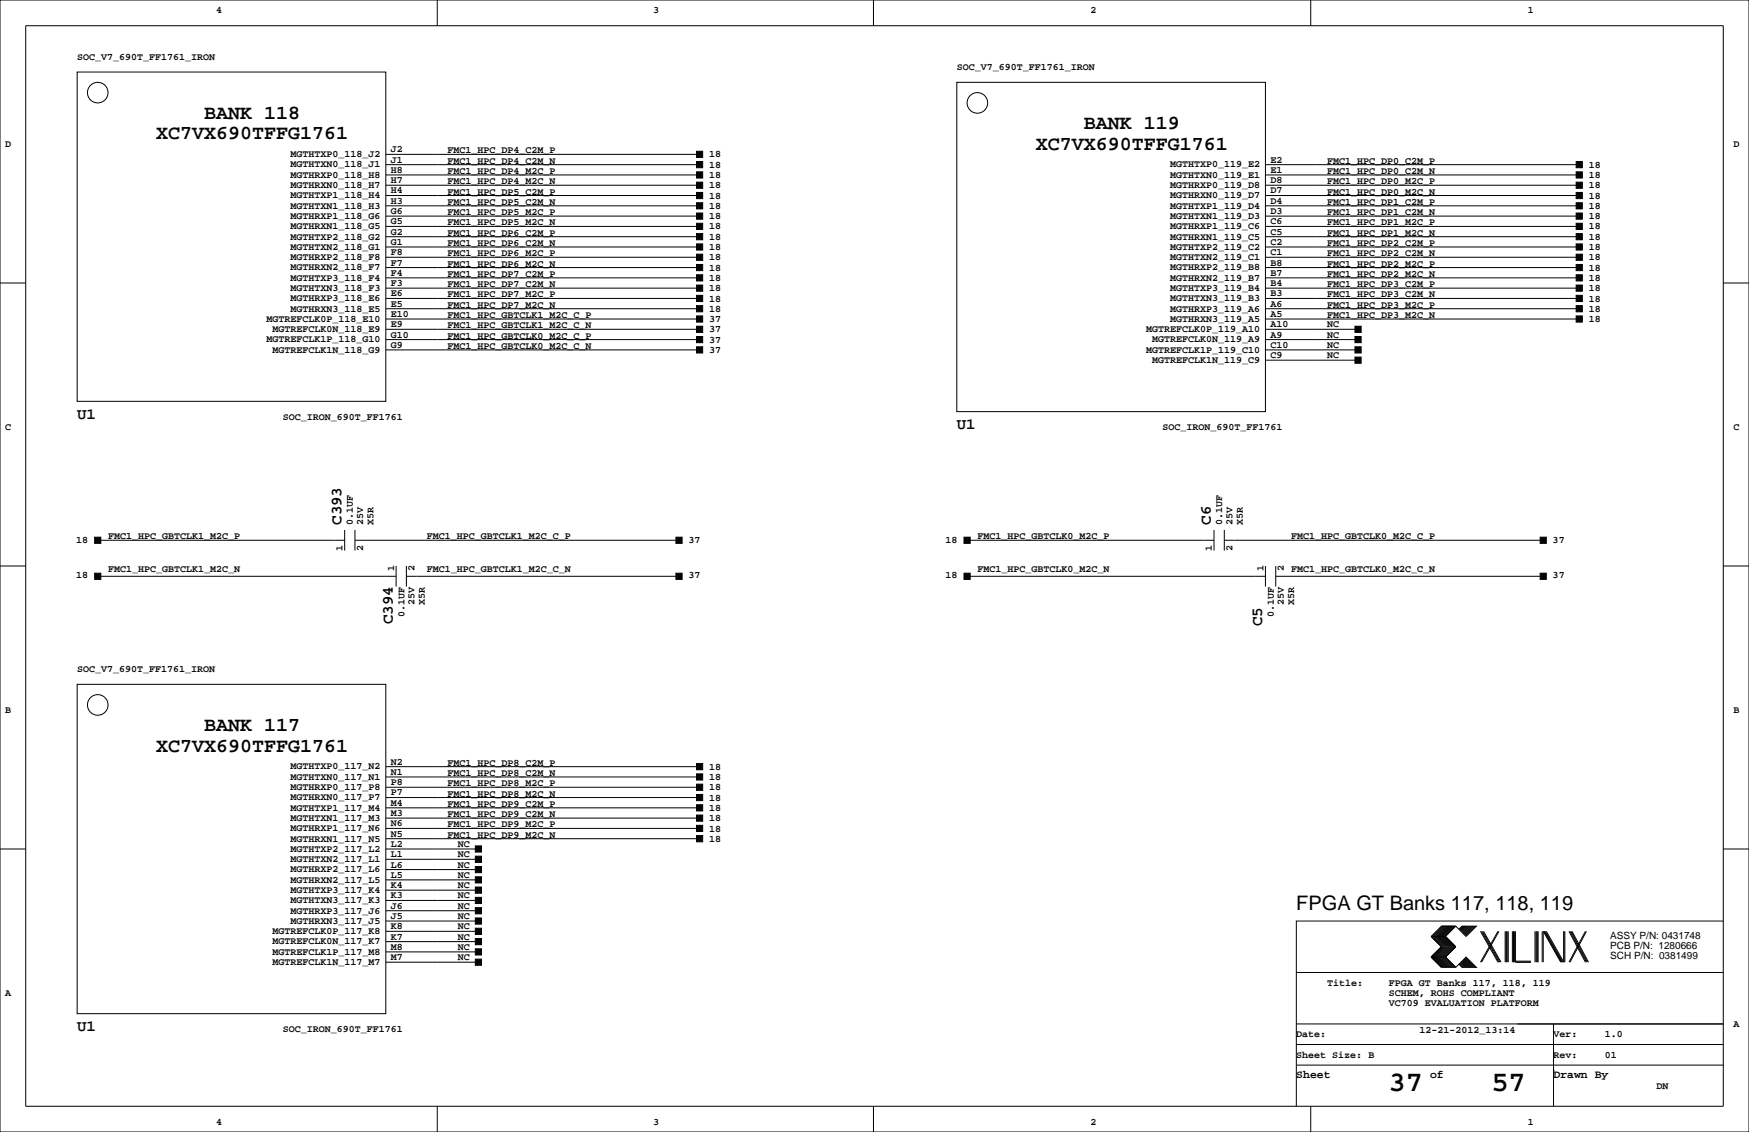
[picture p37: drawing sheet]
<svg xmlns="http://www.w3.org/2000/svg" width="432mm" height="279mm" viewBox="0 0 432 279" stroke-linecap="round" stroke-linejoin="round" font-family="sans-serif">
<defs><g id="words">
<g font-size="7.1">
<text x="342.8" y="269.3">37</text>
<text x="368.2" y="269.3">57</text>
</g>
<g font-size="4.9">
<text x="50.4" y="29.3">BANK 118</text>
<text x="38.5" y="34.4">XC7VX690TFFG1761</text>
<text x="267.5" y="31.9">BANK 119</text>
<text x="255.7" y="36.9">XC7VX690TFFG1761</text>
<text x="38.5" y="185.5">XC7VX690TFFG1761</text>
<text x="50.4" y="180.5">BANK 117</text>
<text x="320" y="224.6">FPGA GT Banks 117, 118, 119</text>
</g>
<g font-size="3.9">
<text x="19" y="103.3">U1</text>
<text x="236.2" y="105.9">U1</text>
<text x="84.3" y="129.5" transform="rotate(-90 84.3 129.5)">C393</text>
<text x="298.9" y="129.5" transform="rotate(-90 298.9 129.5)">C6</text>
<text x="97" y="154.1" transform="rotate(-90 97 154.1)">C394</text>
<text x="311.6" y="154.5" transform="rotate(-90 311.6 154.5)">C5</text>
<text x="19" y="254.5">U1</text>
</g>
<g font-size="2.8">
<text x="320" y="266.1">Sheet</text>
<text x="353.1" y="266.1">of</text>
<text x="383.5" y="266.1">Drawn By</text>
</g>
<g font-size="2.5">
<text x="53.3" y="3.3">4</text>
<text x="161.3" y="3.3">3</text>
<text x="269.2" y="3.3">2</text>
<text x="377.2" y="3.3">1</text>
<text x="19" y="14.7">SOC_V7_690T_FF1761_IRON</text>
<text x="236.2" y="17.3">SOC_V7_690T_FF1761_IRON</text>
<text x="1.3" y="36.3">D</text>
<text x="71.8" y="41.3">MGTHTXN0_118_J1</text>
<text x="71.8" y="38.8">MGTHTXP0_118_J2</text>
<text x="96.5" y="40.1">J1</text>
<text x="96.5" y="37.6">J2</text>
<text x="110.5" y="37.8">FMC1_HPC_DP4_C2M_P</text>
<text x="110.5" y="40.4">FMC1_HPC_DP4_C2M_N</text>
<text x="175" y="38.9">18</text>
<text x="175" y="41.4">18</text>
<text x="288.9" y="41.3">MGTHTXP0_119_E2</text>
<text x="313.7" y="40.1">E2</text>
<text x="327.7" y="40.4">FMC1_HPC_DP0_C2M_P</text>
<text x="392.2" y="41.4">18</text>
<text x="428" y="36.3">D</text>
<text x="71.8" y="46.4">MGTHRXN0_118_H7</text>
<text x="71.8" y="43.9">MGTHRXP0_118_H8</text>
<text x="96.5" y="47.8">H4</text>
<text x="96.5" y="45.2">H7</text>
<text x="96.5" y="42.7">H8</text>
<text x="110.5" y="45.5">FMC1_HPC_DP4_M2C_N</text>
<text x="110.5" y="42.9">FMC1_HPC_DP4_M2C_P</text>
<text x="175" y="46.5">18</text>
<text x="175" y="43.9">18</text>
<text x="288.9" y="46.4">MGTHRXP0_119_D8</text>
<text x="288.9" y="43.9">MGTHTXN0_119_E1</text>
<text x="313.7" y="47.8">D7</text>
<text x="313.7" y="45.2">D8</text>
<text x="313.7" y="42.7">E1</text>
<text x="327.7" y="42.9">FMC1_HPC_DP0_C2M_N</text>
<text x="327.7" y="45.5">FMC1_HPC_DP0_M2C_P</text>
<text x="392.2" y="43.9">18</text>
<text x="392.2" y="46.5">18</text>
<text x="71.8" y="51.5">MGTHTXN1_118_H3</text>
<text x="71.8" y="49">MGTHTXP1_118_H4</text>
<text x="96.5" y="52.8">G6</text>
<text x="96.5" y="50.3">H3</text>
<text x="110.5" y="53.1">FMC1_HPC_DP5_M2C_P</text>
<text x="110.5" y="50.5">FMC1_HPC_DP5_C2M_N</text>
<text x="110.5" y="48">FMC1_HPC_DP5_C2M_P</text>
<text x="175" y="51.6">18</text>
<text x="175" y="49">18</text>
<text x="288.9" y="51.5">MGTHTXP1_119_D4</text>
<text x="288.9" y="49">MGTHRXN0_119_D7</text>
<text x="313.7" y="52.8">D3</text>
<text x="313.7" y="50.3">D4</text>
<text x="327.7" y="48">FMC1_HPC_DP0_M2C_N</text>
<text x="327.7" y="50.5">FMC1_HPC_DP1_C2M_P</text>
<text x="327.7" y="53.1">FMC1_HPC_DP1_C2M_N</text>
<text x="392.2" y="49">18</text>
<text x="392.2" y="51.6">18</text>
<text x="71.8" y="59.1">MGTHTXP2_118_G2</text>
<text x="71.8" y="56.6">MGTHRXN1_118_G5</text>
<text x="71.8" y="54">MGTHRXP1_118_G6</text>
<text x="96.5" y="57.9">G2</text>
<text x="96.5" y="55.4">G5</text>
<text x="110.5" y="58.2">FMC1_HPC_DP6_C2M_P</text>
<text x="110.5" y="55.6">FMC1_HPC_DP5_M2C_N</text>
<text x="175" y="59.2">18</text>
<text x="175" y="56.6">18</text>
<text x="175" y="54.1">18</text>
<text x="288.9" y="59.1">MGTHRXN1_119_C5</text>
<text x="288.9" y="56.6">MGTHRXP1_119_C6</text>
<text x="288.9" y="54">MGTHTXN1_119_D3</text>
<text x="313.7" y="57.9">C5</text>
<text x="313.7" y="55.4">C6</text>
<text x="327.7" y="55.6">FMC1_HPC_DP1_M2C_P</text>
<text x="327.7" y="58.2">FMC1_HPC_DP1_M2C_N</text>
<text x="392.2" y="54.1">18</text>
<text x="392.2" y="56.6">18</text>
<text x="392.2" y="59.2">18</text>
<text x="71.8" y="64.2">MGTHRXP2_118_F8</text>
<text x="71.8" y="61.7">MGTHTXN2_118_G1</text>
<text x="96.5" y="65.5">F7</text>
<text x="96.5" y="63">F8</text>
<text x="96.5" y="60.5">G1</text>
<text x="110.5" y="60.7">FMC1_HPC_DP6_C2M_N</text>
<text x="110.5" y="65.8">FMC1_HPC_DP6_M2C_N</text>
<text x="110.5" y="63.2">FMC1_HPC_DP6_M2C_P</text>
<text x="175" y="61.7">18</text>
<text x="175" y="64.3">18</text>
<text x="288.9" y="64.2">MGTHTXN2_119_C1</text>
<text x="288.9" y="61.7">MGTHTXP2_119_C2</text>
<text x="313.7" y="65.5">B8</text>
<text x="313.7" y="63">C1</text>
<text x="313.7" y="60.5">C2</text>
<text x="327.7" y="60.7">FMC1_HPC_DP2_C2M_P</text>
<text x="327.7" y="63.2">FMC1_HPC_DP2_C2M_N</text>
<text x="327.7" y="65.8">FMC1_HPC_DP2_M2C_P</text>
<text x="392.2" y="61.7">18</text>
<text x="392.2" y="64.3">18</text>
<text x="71.8" y="71.8">MGTHTXN3_118_F3</text>
<text x="71.8" y="69.3">MGTHTXP3_118_F4</text>
<text x="71.8" y="66.7">MGTHRXN2_118_F7</text>
<text x="96.5" y="70.6">F3</text>
<text x="96.5" y="68.1">F4</text>
<text x="110.5" y="70.9">FMC1_HPC_DP7_C2M_N</text>
<text x="110.5" y="68.3">FMC1_HPC_DP7_C2M_P</text>
<text x="175" y="71.9">18</text>
<text x="175" y="66.8">18</text>
<text x="175" y="69.3">18</text>
<text x="288.9" y="71.8">MGTHTXP3_119_B4</text>
<text x="288.9" y="69.3">MGTHRXN2_119_B7</text>
<text x="288.9" y="66.7">MGTHRXP2_119_B8</text>
<text x="313.7" y="70.6">B4</text>
<text x="313.7" y="68.1">B7</text>
<text x="327.7" y="68.3">FMC1_HPC_DP2_M2C_N</text>
<text x="327.7" y="70.9">FMC1_HPC_DP3_C2M_P</text>
<text x="392.2" y="66.8">18</text>
<text x="392.2" y="69.3">18</text>
<text x="392.2" y="71.9">18</text>
<text x="71.8" y="76.9">MGTHRXN3_118_E5</text>
<text x="71.8" y="74.4">MGTHRXP3_118_E6</text>
<text x="96.5" y="75.7">E5</text>
<text x="96.5" y="73.2">E6</text>
<text x="110.5" y="75.9">FMC1_HPC_DP7_M2C_N</text>
<text x="110.5" y="73.4">FMC1_HPC_DP7_M2C_P</text>
<text x="175" y="77">18</text>
<text x="175" y="74.4">18</text>
<text x="288.9" y="76.9">MGTHRXP3_119_A6</text>
<text x="288.9" y="74.4">MGTHTXN3_119_B3</text>
<text x="313.7" y="75.7">A6</text>
<text x="313.7" y="73.2">B3</text>
<text x="327.7" y="73.4">FMC1_HPC_DP3_C2M_N</text>
<text x="327.7" y="75.9">FMC1_HPC_DP3_M2C_P</text>
<text x="392.2" y="74.4">18</text>
<text x="392.2" y="77">18</text>
<text x="65.8" y="79.4">MGTREFCLK0P_118_E10</text>
<text x="67.3" y="82">MGTREFCLK0N_118_E9</text>
<text x="96.5" y="83.3">G10</text>
<text x="96.5" y="80.8">E9</text>
<text x="96.5" y="78.2">E10</text>
<text x="110.5" y="78.5">FMC1_HPC_GBTCLK1_M2C_C_P</text>
<text x="110.5" y="81">FMC1_HPC_GBTCLK1_M2C_C_N</text>
<text x="110.5" y="83.6">FMC1_HPC_GBTCLK0_M2C_C_P</text>
<text x="175" y="79.5">37</text>
<text x="175" y="82">37</text>
<text x="283" y="82">MGTREFCLK0P_119_A10</text>
<text x="288.9" y="79.4">MGTHRXN3_119_A5</text>
<text x="313.7" y="83.3">A9</text>
<text x="313.7" y="80.8">A10</text>
<text x="313.7" y="78.2">A5</text>
<text x="327.7" y="83.3">NC</text>
<text x="327.7" y="78.5">FMC1_HPC_DP3_M2C_N</text>
<text x="327.7" y="80.8">NC</text>
<text x="392.2" y="79.5">18</text>
<text x="65.8" y="84.5">MGTREFCLK1P_118_G10</text>
<text x="67.3" y="87.1">MGTREFCLK1N_118_G9</text>
<text x="96.5" y="85.9">G9</text>
<text x="110.5" y="86.1">FMC1_HPC_GBTCLK0_M2C_C_N</text>
<text x="175" y="84.6">37</text>
<text x="175" y="87.1">37</text>
<text x="283" y="87.1">MGTREFCLK1P_119_C10</text>
<text x="284.5" y="89.6">MGTREFCLK1N_119_C9</text>
<text x="284.5" y="84.5">MGTREFCLK0N_119_A9</text>
<text x="313.7" y="88.4">C9</text>
<text x="313.7" y="85.9">C10</text>
<text x="327.7" y="85.9">NC</text>
<text x="327.7" y="88.4">NC</text>
<text x="1.3" y="106.2">C</text>
<text x="69.8" y="103.6">SOC_IRON_690T_FF1761</text>
<text x="287" y="106.2">SOC_IRON_690T_FF1761</text>
<text x="428" y="106.2">C</text>
<text x="87.1" y="129.5" transform="rotate(-90 87.1 129.5)">0.1UF</text>
<text x="89.7" y="129.5" transform="rotate(-90 89.7 129.5)">25V</text>
<text x="92.2" y="129.5" transform="rotate(-90 92.2 129.5)">X5R</text>
<text x="301.8" y="129.5" transform="rotate(-90 301.8 129.5)">0.1UF</text>
<text x="304.3" y="129.5" transform="rotate(-90 304.3 129.5)">25V</text>
<text x="306.8" y="129.5" transform="rotate(-90 306.8 129.5)">X5R</text>
<text x="18.8" y="134.1">18</text>
<text x="26.7" y="133.1">FMC1_HPC_GBTCLK1_M2C_P</text>
<text x="84.6" y="136.1" transform="rotate(-90 84.6 136.1)">1</text>
<text x="89.7" y="136.1" transform="rotate(-90 89.7 136.1)">2</text>
<text x="105.4" y="133.1">FMC1_HPC_GBTCLK1_M2C_C_P</text>
<text x="170" y="134.1">37</text>
<text x="233.5" y="134.1">18</text>
<text x="241.3" y="133.1">FMC1_HPC_GBTCLK0_M2C_P</text>
<text x="299.2" y="136.1" transform="rotate(-90 299.2 136.1)">1</text>
<text x="304.3" y="136.1" transform="rotate(-90 304.3 136.1)">2</text>
<text x="318.8" y="133.1">FMC1_HPC_GBTCLK0_M2C_C_P</text>
<text x="383.3" y="134.1">37</text>
<text x="18.8" y="142.6">18</text>
<text x="26.7" y="141.1">FMC1_HPC_GBTCLK1_M2C_N</text>
<text x="97.3" y="141" transform="rotate(-90 97.3 141)">1</text>
<text x="102.4" y="141" transform="rotate(-90 102.4 141)">2</text>
<text x="105.4" y="141.1">FMC1_HPC_GBTCLK1_M2C_C_N</text>
<text x="170" y="142.6">37</text>
<text x="233.5" y="142.6">18</text>
<text x="241.3" y="141.1">FMC1_HPC_GBTCLK0_M2C_N</text>
<text x="311.9" y="141" transform="rotate(-90 311.9 141)">1</text>
<text x="317" y="141" transform="rotate(-90 317 141)">2</text>
<text x="318.8" y="141.1">FMC1_HPC_GBTCLK0_M2C_C_N</text>
<text x="383.3" y="142.6">37</text>
<text x="102.4" y="149.2" transform="rotate(-90 102.4 149.2)">25V</text>
<text x="104.9" y="149.2" transform="rotate(-90 104.9 149.2)">X5R</text>
<text x="317" y="149.2" transform="rotate(-90 317 149.2)">25V</text>
<text x="319.5" y="149.2" transform="rotate(-90 319.5 149.2)">X5R</text>
<text x="99.8" y="152.2" transform="rotate(-90 99.8 152.2)">0.1UF</text>
<text x="314.5" y="152.2" transform="rotate(-90 314.5 152.2)">0.1UF</text>
<text x="19" y="165.9">SOC_V7_690T_FF1761_IRON</text>
<text x="1.3" y="176">B</text>
<text x="428" y="176">B</text>
<text x="71.8" y="189.9">MGTHTXP0_117_N2</text>
<text x="96.5" y="191.3">N1</text>
<text x="96.5" y="188.7">N2</text>
<text x="110.5" y="189">FMC1_HPC_DP8_C2M_P</text>
<text x="110.5" y="191.5">FMC1_HPC_DP8_C2M_N</text>
<text x="175" y="190">18</text>
<text x="71.8" y="197.5">MGTHRXN0_117_P7</text>
<text x="71.8" y="195">MGTHRXP0_117_P8</text>
<text x="71.8" y="192.5">MGTHTXN0_117_N1</text>
<text x="96.5" y="196.3">P7</text>
<text x="96.5" y="193.8">P8</text>
<text x="110.5" y="196.6">FMC1_HPC_DP8_M2C_N</text>
<text x="110.5" y="194.1">FMC1_HPC_DP8_M2C_P</text>
<text x="175" y="197.6">18</text>
<text x="175" y="195.1">18</text>
<text x="175" y="192.5">18</text>
<text x="71.8" y="202.6">MGTHTXN1_117_M3</text>
<text x="71.8" y="200.1">MGTHTXP1_117_M4</text>
<text x="96.5" y="204">N6</text>
<text x="96.5" y="201.4">M3</text>
<text x="96.5" y="198.9">M4</text>
<text x="110.5" y="201.7">FMC1_HPC_DP9_C2M_N</text>
<text x="110.5" y="199.1">FMC1_HPC_DP9_C2M_P</text>
<text x="175" y="202.7">18</text>
<text x="175" y="200.2">18</text>
<text x="71.8" y="207.7">MGTHRXN1_117_N5</text>
<text x="71.8" y="205.2">MGTHRXP1_117_N6</text>
<text x="96.5" y="209">L2</text>
<text x="96.5" y="206.5">N5</text>
<text x="110.5" y="206.8">FMC1_HPC_DP9_M2C_N</text>
<text x="110.5" y="204.2">FMC1_HPC_DP9_M2C_P</text>
<text x="113" y="209">NC</text>
<text x="175" y="207.8">18</text>
<text x="175" y="205.2">18</text>
<text x="71.8" y="215.3">MGTHRXP2_117_L6</text>
<text x="71.8" y="212.8">MGTHTXN2_117_L1</text>
<text x="71.8" y="210.2">MGTHTXP2_117_L2</text>
<text x="96.5" y="214.1">L6</text>
<text x="96.5" y="211.6">L1</text>
<text x="113" y="214.1">NC</text>
<text x="113" y="211.6">NC</text>
<text x="71.8" y="220.4">MGTHTXP3_117_K4</text>
<text x="71.8" y="217.9">MGTHRXN2_117_L5</text>
<text x="96.5" y="221.7">K3</text>
<text x="96.5" y="219.2">K4</text>
<text x="96.5" y="216.7">L5</text>
<text x="113" y="216.7">NC</text>
<text x="113" y="221.7">NC</text>
<text x="113" y="219.2">NC</text>
<text x="71.8" y="225.5">MGTHRXP3_117_J6</text>
<text x="71.8" y="222.9">MGTHTXN3_117_K3</text>
<text x="96.5" y="226.8">J5</text>
<text x="96.5" y="224.3">J6</text>
<text x="113" y="226.8">NC</text>
<text x="113" y="224.3">NC</text>
<text x="67.3" y="233.1">MGTREFCLK0N_117_K7</text>
<text x="67.3" y="230.6">MGTREFCLK0P_117_K8</text>
<text x="71.8" y="228">MGTHRXN3_117_J5</text>
<text x="96.5" y="231.9">K7</text>
<text x="96.5" y="229.4">K8</text>
<text x="113" y="231.9">NC</text>
<text x="113" y="229.4">NC</text>
<text x="397.5" y="231.7">ASSY P/N: 0431748</text>
<text x="67.3" y="238.2">MGTREFCLK1N_117_M7</text>
<text x="67.3" y="235.6">MGTREFCLK1P_117_M8</text>
<text x="96.5" y="237">M7</text>
<text x="96.5" y="234.4">M8</text>
<text x="113" y="237">NC</text>
<text x="113" y="234.4">NC</text>
<text x="397.5" y="236.8">SCH P/N: 0381499</text>
<text x="397.5" y="234.2">PCB P/N: 1280666</text>
<text x="1.3" y="245.9">A</text>
<text x="327.7" y="243.3">Title:</text>
<text x="342.9" y="245.9">SCHEM, ROHS COMPLIANT</text>
<text x="342.9" y="243.3">FPGA GT Banks 117, 118, 119</text>
<text x="342.9" y="248.4">VC709 EVALUATION PLATFORM</text>
<text x="69.8" y="254.8">SOC_IRON_690T_FF1761</text>
<text x="320" y="256">Date:</text>
<text x="350.4" y="255">12-21-2012_13:14</text>
<text x="383.5" y="256">Ver:</text>
<text x="396.2" y="256">1.0</text>
<text x="428" y="253.5">A</text>
<text x="320" y="261.1">Sheet Size: B</text>
<text x="383.5" y="261.1">Rev:</text>
<text x="396.2" y="261.1">01</text>
<text x="408.9" y="268.7">DN</text>
<text x="53.3" y="277.6">4</text>
<text x="161.3" y="277.6">3</text>
<text x="269.2" y="277.6">2</text>
<text x="377.2" y="277.6">1</text>
</g>
</g></defs>
<g fill="none" stroke="#000" stroke-width=".25">
<path d="M0 0h431.8v279.4h-431.8zM6.3 6.4h419.1v266.6h-419.1zM19 17.8h76.2v81.3h-76.2zM107.9 0v6.4M215.6 0v6.4M323.6 0v6.4M95.2 38.1h77.5M236.2 20.3h76.2v81.3h-76.2zM95.2 58.4h77.5M95.2 55.9h77.5M95.2 53.3h77.5M95.2 50.8h77.5"/>
<path d="M95.2 48.3h77.5M95.2 45.7h77.5M95.2 43.2h77.5M95.2 40.6h77.5M312.4 58.4h77.5M312.4 55.9h77.5M312.4 53.3h77.5M312.4 50.8h77.5M312.4 48.3h77.5M312.4 45.7h77.5M312.4 43.2h77.5M312.4 40.6h77.5"/>
<path d="M0 69.8h6.3M95.2 78.7h77.5M95.2 76.2h77.5M95.2 73.7h77.5M95.2 71.1h77.5M95.2 68.6h77.5M95.2 66h77.5M95.2 63.5h77.5M95.2 61h77.5M312.4 78.7h77.5M312.4 76.2h77.5M312.4 73.7h77.5"/>
<path d="M312.4 71.1h77.5M312.4 68.6h77.5M312.4 66h77.5M312.4 63.5h77.5M312.4 61h77.5M425.4 69.8h6.4M95.2 86.4h77.5M95.2 83.8h77.5M95.2 81.3h77.5M312.4 86.4h22.9M312.4 83.8h22.9M312.4 81.3h22.9"/>
<path d="M312.4 88.9h22.9M0 139.7h6.3M24.1 133.3h61M85.1 130.8v5.1M87.6 133.3h80M87.6 130.8v5.1M97.8 139.7v5.1M100.3 139.7v5.1M238.8 133.3h60.9M299.7 130.8v5.1M302.3 133.3h78.7M302.3 130.8v5.1"/>
<path d="M312.4 139.7v5.1M315 139.7v5.1M425.4 139.7h6.4M24.1 142.2h73.7M100.3 142.2h67.3M238.8 142.2h73.6M315 142.2h66M19 168.9h76.2v81.3h-76.2zM95.2 191.8h77.5M95.2 189.2h77.5M95.2 194.3h77.5M95.2 196.8h77.5"/>
<path d="M95.2 199.4h77.5M0 209.5h6.3M95.2 219.7h22.9M95.2 209.5h22.9M95.2 212.1h22.9M95.2 214.6h22.9M95.2 217.2h22.9M95.2 201.9h77.5M95.2 204.5h77.5M95.2 207h77.5M425.4 209.5h6.4M95.2 222.2h22.9"/>
<path d="M95.2 224.8h22.9M95.2 227.3h22.9M95.2 229.9h22.9M95.2 232.4h22.9M95.2 234.9h22.9M95.2 237.5h22.9M353.3 236.2l2.6 2.6h3.5M353.3 231.1l2.6 2.6-2.6 2.5M353.3 236.2h3.6M353.3 231.1h3.6M356.1 228.6l-2.5 2.5 2.5 2.6-2.5 2.5 2.5 2.6M356.4 228.6l-2.6 2.5 2.6 2.6-2.6 2.5 2.6 2.6"/>
<path d="M356.6 228.6l-2.5 2.5 2.5 2.6-2.5 2.5 2.5 2.6M356.9 228.6l-2.6 2.5 2.6 2.6-2.6 2.5 2.6 2.6M356.9 231.1l2.5 2.6-2.5 2.5M356.9 236.2l2.5 2.6M357.1 228.6l-2.5 2.5 2.5 2.6-2.5 2.5 2.5 2.6M357.4 228.6l-2.6 2.5 2.6 2.6-2.6 2.5 2.6 2.6M357.6 228.6l-2.5 2.5 2.5 2.6-2.5 2.5 2.5 2.6M357.9 228.6l-2.6 2.5 2.6 2.6-2.6 2.5 2.6 2.6M358.1 228.6l-2.5 2.5 2.5 2.6-2.5 2.5 2.5 2.6M358.4 228.6l-2.5 2.5 2.5 2.6-2.5 2.5 2.5 2.6M358.6 228.6l-2.5 2.5 2.5 2.6-2.5 2.5 2.5 2.6M358.9 228.6l-2.5 2.5 2.5 2.6-2.5 2.5 2.5 2.6"/>
<path d="M359.2 228.6l-2.6 2.5 2.6 2.6-2.6 2.5 2.6 2.6M359.4 228.6l2.5 2.5 2.6-2.5h-3.6l-.7 .8M359.4 228.6h-3.5l-2.6 2.5M359.4 228.6l-2.5 2.5M360.2 238l.7 .8h3.6l-2.6-2.6-2.5 2.6M360.4 237.7l1 1.1M360.4 238l.8 .8M360.7 237.5l1.2 1.3M360.7 237.7l1 1.1M360.9 237.2l1.6 1.6M360.9 237.5l1.3 1.3M361.2 237l1.8 1.8"/>
<path d="M361.2 237.2l1.5 1.6M361.2 228.6l-.8 .8M361.4 236.7l2.1 2.1M361.4 237l1.8 1.8M361.4 228.6l-1 1M361.7 236.5l2.3 2.3M361.7 236.7l2 2.1M361.7 228.6l-1 1M361.9 236.5l2.3 2.3M361.9 228.6l-1.2 1.3M362.2 228.6l-1.3 1.3M362.5 228.6l-1.6 1.5"/>
<path d="M362.7 228.6l-1.5 1.5M363 228.6l-1.8 1.8M363.2 228.6l-1.8 1.8M363.5 228.6l-2.1 2M363.7 228.6l-2 2M364 228.6l-2.3 2.3M364.2 228.6l-2.3 2.3M365.5 229.9l4.3 7.6M365.8 229.9l4.3 7.6M366 229.9l4.3 7.6M366.3 229.9l4.3 7.6M369.8 229.9l-4.3 7.6"/>
<path d="M370.1 229.9l-4.3 7.6M371.6 229.9v7.6M371.9 229.9v7.6M372.1 229.9v7.6M372.4 229.9v7.6M373.4 229.9v7.6M373.6 229.9v7.6M373.9 229.9v7.6M374.1 229.9v7.6h3.9M374.1 237.2h3.9M379 229.9v7.6M379.2 229.9v7.6"/>
<path d="M379.5 229.9v7.6M379.7 229.9v7.6M380.7 229.9v7.6M381 237.5v-7.6l4.3 7.6M381.3 229.9l4.3 7.6M381.5 229.9l4.3 7.6M381.8 229.9l4.3 7.6v-7.6M386.3 229.9v7.6M387.3 229.9l4.1 7.6M387.6 229.9l4.1 7.6M387.9 229.9l4 7.6M388.1 229.9l4.1 7.6"/>
<path d="M391.4 229.9l-4.1 7.6M391.7 229.9l-4.1 7.6M425.4 227.3h-105.4v35.6M320 257.8h105.4M320 252.7h105.4M320 240h105.4M383.5 252.7v20.3M107.9 273v6.4M215.6 273v6.4M320 262.9v10.1M320 262.9h105.4M323.6 273v6.4"/>
<path d="M383.5 264.2h.1"/>
<circle cx="24.1" cy="22.9" r="2.54"/>
<circle cx="241.3" cy="25.4" r="2.54"/>
<circle cx="24.1" cy="174" r="2.54"/>
</g>
<g fill="#000" stroke="#000" stroke-width=".25">
<path d="M172 37.3h1.5v1.6h-1.5z" fill-rule="evenodd"/>
<path d="M172 39.9h1.5v1.5h-1.5z" fill-rule="evenodd"/>
<path d="M172 42.4h1.5v1.5h-1.5z" fill-rule="evenodd"/>
<path d="M172 45h1.5v1.5h-1.5z" fill-rule="evenodd"/>
<path d="M172 47.5h1.5v1.5h-1.5z" fill-rule="evenodd"/>
<path d="M172 50h1.5v1.6h-1.5z" fill-rule="evenodd"/>
<path d="M172 52.6h1.5v1.5h-1.5z" fill-rule="evenodd"/>
<path d="M172 55.1h1.5v1.5h-1.5z" fill-rule="evenodd"/>
<path d="M172 57.7h1.5v1.5h-1.5z" fill-rule="evenodd"/>
<path d="M389.1 57.7h1.6v1.5h-1.6z" fill-rule="evenodd"/>
<path d="M389.1 55.1h1.6v1.5h-1.6z" fill-rule="evenodd"/>
<path d="M389.1 52.6h1.6v1.5h-1.6z" fill-rule="evenodd"/>
<path d="M389.1 50h1.6v1.6h-1.6z" fill-rule="evenodd"/>
<path d="M389.1 47.5h1.6v1.5h-1.6z" fill-rule="evenodd"/>
<path d="M389.1 45h1.6v1.5h-1.6z" fill-rule="evenodd"/>
<path d="M389.1 42.4h1.6v1.5h-1.6z" fill-rule="evenodd"/>
<path d="M389.1 39.9h1.6v1.5h-1.6z" fill-rule="evenodd"/>
<path d="M172 62.7h1.5v1.6h-1.5z" fill-rule="evenodd"/>
<path d="M172 67.8h1.5v1.5h-1.5z" fill-rule="evenodd"/>
<path d="M172 72.9h1.5v1.5h-1.5z" fill-rule="evenodd"/>
<path d="M172 65.3h1.5v1.5h-1.5z" fill-rule="evenodd"/>
<path d="M172 75.4h1.5v1.6h-1.5z" fill-rule="evenodd"/>
<path d="M172 70.4h1.5v1.5h-1.5z" fill-rule="evenodd"/>
<path d="M172 60.2h1.5v1.5h-1.5z" fill-rule="evenodd"/>
<path d="M172 78h1.5v1.5h-1.5z" fill-rule="evenodd"/>
<path d="M389.1 78h1.6v1.5h-1.6z" fill-rule="evenodd"/>
<path d="M389.1 75.4h1.6v1.6h-1.6z" fill-rule="evenodd"/>
<path d="M389.1 72.9h1.6v1.5h-1.6z" fill-rule="evenodd"/>
<path d="M389.1 70.4h1.6v1.5h-1.6z" fill-rule="evenodd"/>
<path d="M389.1 67.8h1.6v1.5h-1.6z" fill-rule="evenodd"/>
<path d="M389.1 65.3h1.6v1.5h-1.6z" fill-rule="evenodd"/>
<path d="M389.1 62.7h1.6v1.6h-1.6z" fill-rule="evenodd"/>
<path d="M389.1 60.2h1.6v1.5h-1.6z" fill-rule="evenodd"/>
<path d="M172 85.6h1.5v1.5h-1.5z" fill-rule="evenodd"/>
<path d="M172 83.1h1.5v1.5h-1.5z" fill-rule="evenodd"/>
<path d="M172 80.5h1.5v1.5h-1.5z" fill-rule="evenodd"/>
<path d="M334.5 80.5h1.5v1.5h-1.5z" fill-rule="evenodd"/>
<path d="M334.5 88.1h1.5v1.6h-1.5z" fill-rule="evenodd"/>
<path d="M334.5 85.6h1.5v1.5h-1.5z" fill-rule="evenodd"/>
<path d="M334.5 83.1h1.5v1.5h-1.5z" fill-rule="evenodd"/>
<path d="M23.4 132.6h1.5v1.5h-1.5z" fill-rule="evenodd"/>
<path d="M166.9 132.6h1.5v1.5h-1.5z" fill-rule="evenodd"/>
<path d="M238 132.6h1.5v1.5h-1.5z" fill-rule="evenodd"/>
<path d="M380.2 132.6h1.6v1.5h-1.6z" fill-rule="evenodd"/>
<path d="M23.4 141.5h1.5v1.5h-1.5z" fill-rule="evenodd"/>
<path d="M166.9 141.5h1.5v1.5h-1.5z" fill-rule="evenodd"/>
<path d="M238 141.5h1.5v1.5h-1.5z" fill-rule="evenodd"/>
<path d="M380.2 141.5h1.6v1.5h-1.6z" fill-rule="evenodd"/>
<path d="M172 191h1.5v1.5h-1.5z" fill-rule="evenodd"/>
<path d="M172 188.5h1.5v1.5h-1.5z" fill-rule="evenodd"/>
<path d="M172 193.5h1.5v1.6h-1.5z" fill-rule="evenodd"/>
<path d="M172 196.1h1.5v1.5h-1.5z" fill-rule="evenodd"/>
<path d="M117.3 208.8h1.6v1.5h-1.6z" fill-rule="evenodd"/>
<path d="M117.3 211.3h1.6v1.6h-1.6z" fill-rule="evenodd"/>
<path d="M117.3 213.9h1.6v1.5h-1.6z" fill-rule="evenodd"/>
<path d="M117.3 216.4h1.6v1.5h-1.6z" fill-rule="evenodd"/>
<path d="M172 198.6h1.5v1.6h-1.5z" fill-rule="evenodd"/>
<path d="M172 201.2h1.5v1.5h-1.5z" fill-rule="evenodd"/>
<path d="M172 203.7h1.5v1.5h-1.5z" fill-rule="evenodd"/>
<path d="M172 206.2h1.5v1.6h-1.5z" fill-rule="evenodd"/>
<path d="M117.3 218.9h1.6v1.6h-1.6z" fill-rule="evenodd"/>
<path d="M117.3 221.5h1.6v1.5h-1.6z" fill-rule="evenodd"/>
<path d="M117.3 224h1.6v1.6h-1.6z" fill-rule="evenodd"/>
<path d="M117.3 226.6h1.6v1.5h-1.6z" fill-rule="evenodd"/>
<path d="M117.3 229.1h1.6v1.5h-1.6z" fill-rule="evenodd"/>
<path d="M117.3 231.6h1.6v1.6h-1.6z" fill-rule="evenodd"/>
<path d="M117.3 234.2h1.6v1.5h-1.6z" fill-rule="evenodd"/>
<path d="M117.3 236.7h1.6v1.6h-1.6z" fill-rule="evenodd"/>
</g>
<use href="#words"/>
</svg>
